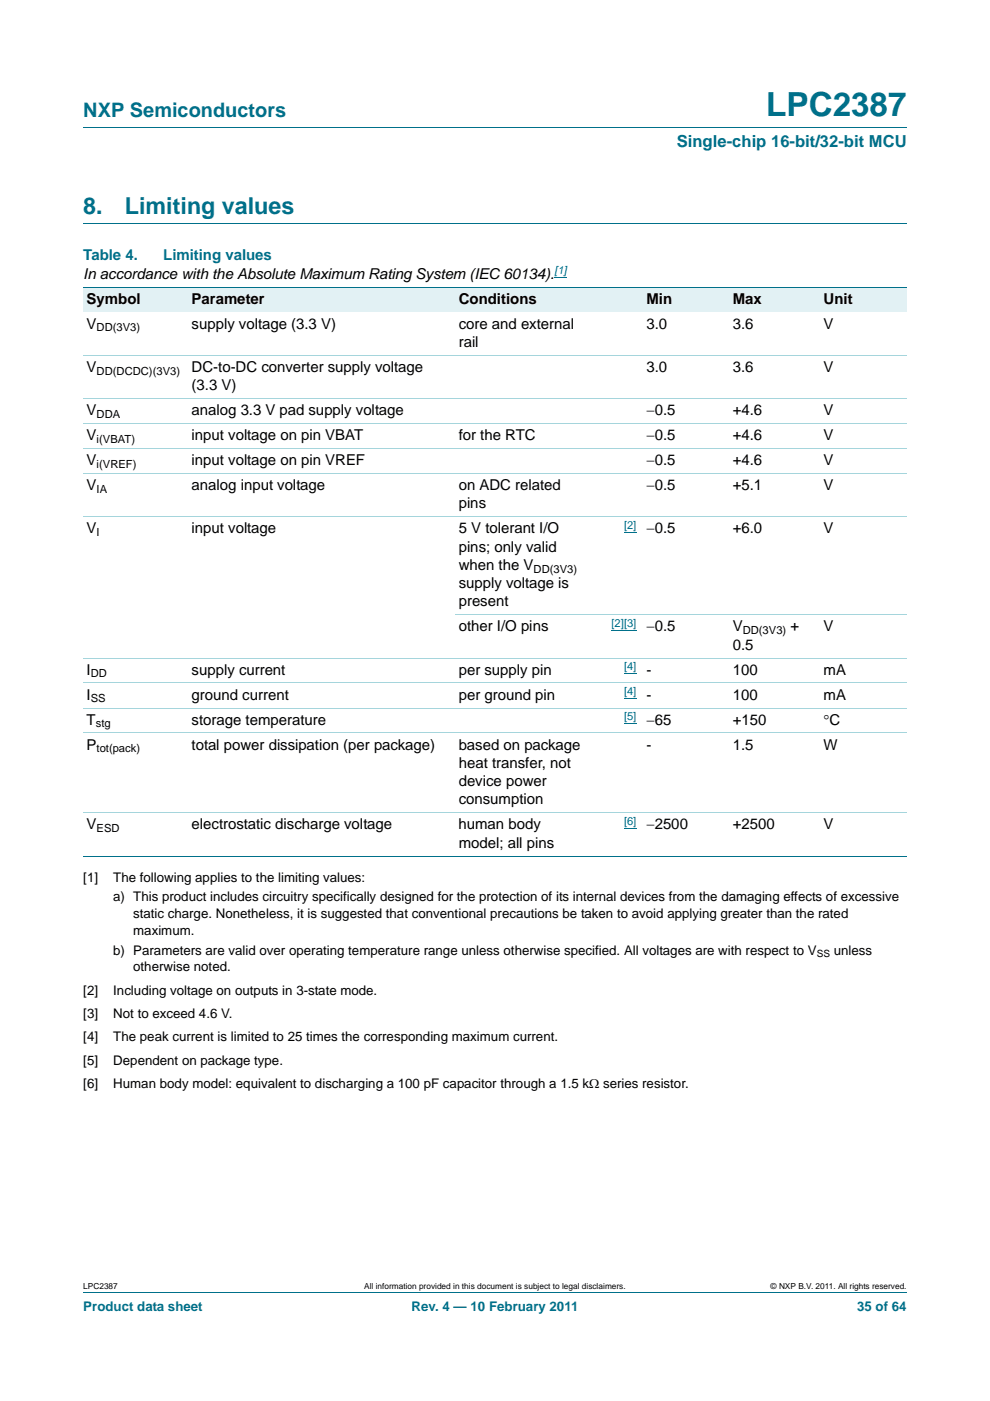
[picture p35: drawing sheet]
<svg xmlns="http://www.w3.org/2000/svg" width="210mm" height="297mm" viewBox="0 0 210 297" stroke-linecap="round" stroke-linejoin="round" font-family="sans-serif">
<defs><g id="words">
<text font-size="7" fill="#00708a" x="162.5" y="24.6">LPC2387</text>
<g font-size="4.9" fill="#00708a">
<text x="17.7" y="45.4">8.</text>
<text x="26.5" y="45.4">Limiting values</text>
</g>
<text font-size="4.2" fill="#00708a" x="17.7" y="24.9">NXP Semiconductors</text>
<text font-size="3.5" fill="#00708a" x="143.5" y="31.1">Single-chip 16-bit/32-bit MCU</text>
<g font-size="3.2" fill="#00708a">
<text x="17.7" y="55.2">Table 4.</text>
<text x="34.6" y="55.2">Limiting values</text>
</g>
<g font-size="3.2">
<text x="17.7" y="59.1">In accordance with the Absolute Maximum Rating System (IEC 60134).</text>
<text x="18.4" y="64.4">Symbol</text>
<text x="40.6" y="64.4">Parameter</text>
<text x="97.3" y="64.4">Conditions</text>
<text x="137.1" y="64.4">Min</text>
<text x="155.4" y="64.4">Max</text>
<text x="174.7" y="64.4">Unit</text>
<text x="18.4" y="69.7">V</text>
<text x="40.6" y="69.7">supply voltage (3.3 V)</text>
<text x="97.3" y="69.7">core and external</text>
<text x="137.1" y="69.7">3.0</text>
<text x="155.4" y="69.7">3.6</text>
<text x="174.7" y="69.7">V</text>
<text x="97.3" y="73.6">rail</text>
<text x="18.4" y="78.8">V</text>
<text x="40.6" y="78.8">DC-to-DC converter supply voltage</text>
<text x="40.6" y="82.7">(3.3 V)</text>
<text x="137.1" y="78.8">3.0</text>
<text x="155.4" y="78.8">3.6</text>
<text x="174.7" y="78.8">V</text>
<text x="18.4" y="88">V</text>
<text x="40.6" y="88">analog 3.3 V pad supply voltage</text>
<text x="137.1" y="88">−0.5</text>
<text x="155.4" y="88">+4.6</text>
<text x="174.7" y="88">V</text>
<text x="18.4" y="93.3">V</text>
<text x="40.6" y="93.3">input voltage on pin VBAT</text>
<text x="97.3" y="93.3">for the RTC</text>
<text x="137.1" y="93.3">−0.5</text>
<text x="155.4" y="93.3">+4.6</text>
<text x="174.7" y="93.3">V</text>
<text x="18.4" y="98.6">V</text>
<text x="40.6" y="98.6">input voltage on pin VREF</text>
<text x="137.1" y="98.6">−0.5</text>
<text x="155.4" y="98.6">+4.6</text>
<text x="174.7" y="98.6">V</text>
<text x="18.4" y="103.9">V</text>
<text x="40.6" y="103.9">analog input voltage</text>
<text x="97.3" y="103.9">on ADC related</text>
<text x="97.3" y="107.8">pins</text>
<text x="137.1" y="103.9">−0.5</text>
<text x="155.4" y="103.9">+5.1</text>
<text x="174.7" y="103.9">V</text>
<text x="18.4" y="113.1">V</text>
<text x="40.6" y="113.1">input voltage</text>
<text x="97.3" y="113.1">5 V tolerant I/O</text>
<text x="137.1" y="113.1">−0.5</text>
<text x="155.4" y="113.1">+6.0</text>
<text x="174.7" y="113.1">V</text>
<text x="97.3" y="116.9">pins; only valid</text>
<text x="97.3" y="120.8">when the V</text>
<text x="97.3" y="124.7">supply voltage is</text>
<text x="97.3" y="128.6">present</text>
<text x="97.3" y="133.9">other I/O pins</text>
<text x="137.1" y="133.9">−0.5</text>
<text x="155.4" y="133.9">V</text>
<text x="155.4" y="137.8">0.5</text>
<text x="167.7" y="133.9">+</text>
<text x="174.7" y="133.9">V</text>
<text x="18.4" y="143">I</text>
<text x="40.6" y="143">supply current</text>
<text x="97.3" y="143">per supply pin</text>
<text x="137.1" y="143">-</text>
<text x="155.4" y="143">100</text>
<text x="174.7" y="143">mA</text>
<text x="18.4" y="148.3">I</text>
<text x="40.6" y="148.3">ground current</text>
<text x="97.3" y="148.3">per ground pin</text>
<text x="137.1" y="148.3">-</text>
<text x="155.4" y="148.3">100</text>
<text x="174.7" y="148.3">mA</text>
<text x="18.4" y="153.6">T</text>
<text x="40.6" y="153.6">storage temperature</text>
<text x="137.1" y="153.6">−65</text>
<text x="155.4" y="153.6">+150</text>
<text x="174.7" y="153.6">°C</text>
<text x="18.4" y="158.9">P</text>
<text x="40.6" y="158.9">total power dissipation (per package)</text>
<text x="97.3" y="158.9">based on package</text>
<text x="137.1" y="158.9">-</text>
<text x="155.4" y="158.9">1.5</text>
<text x="174.7" y="158.9">W</text>
<text x="97.3" y="162.8">heat transfer, not</text>
<text x="97.3" y="166.7">device power</text>
<text x="97.3" y="170.6">consumption</text>
<text x="18.4" y="175.9">V</text>
<text x="40.6" y="175.9">electrostatic discharge voltage</text>
<text x="97.3" y="175.9">human body</text>
<text x="97.3" y="179.7">model; all pins</text>
<text x="137.1" y="175.9">−2500</text>
<text x="155.4" y="175.9">+2500</text>
<text x="174.7" y="175.9">V</text>
</g>
<g font-size="2.8">
<text x="17.7" y="186.9">[1]</text>
<text x="24" y="186.9">The following applies to the limiting values:</text>
<text x="24" y="191.1">a) This product includes circuitry specifically designed for the protection of its internal devices from the damaging effects of excessive</text>
<text x="28.3" y="194.7">static charge. Nonetheless, it is suggested that conventional precautions be taken to avoid applying greater than the rated</text>
<text x="24" y="202.4">b) Parameters are valid over operating temperature range unless otherwise specified. All voltages are with respect to V</text>
<text x="28.3" y="198.2">maximum.</text>
<text x="176.8" y="202.4">unless</text>
<text x="28.3" y="206">otherwise noted.</text>
<text x="17.7" y="210.9">[2]</text>
<text x="17.7" y="215.8">[3]</text>
<text x="24" y="210.9">Including voltage on outputs in 3-state mode.</text>
<text x="24" y="215.8">Not to exceed 4.6 V.</text>
<text x="17.7" y="220.8">[4]</text>
<text x="24" y="220.8">The peak current is limited to 25 times the corresponding maximum current.</text>
<text x="17.7" y="225.7">[5]</text>
<text x="24" y="225.7">Dependent on package type.</text>
<text x="17.7" y="230.7">[6]</text>
<text x="24" y="230.7">Human body model: equivalent to discharging a 100 pF capacitor through a 1.5 kΩ series resistor.</text>
</g>
<g font-size="2.8" fill="#00708a">
<text x="17.7" y="277.9">Product data sheet</text>
<text x="87.3" y="277.9">Rev. 4 — 10 February 2011</text>
<text x="181.8" y="277.9">35 of 64</text>
</g>
<g font-size="2.4" fill="#00f">
<text x="117.6" y="58.1">[1]</text>
<text x="132.4" y="112.1">[2]</text>
<text x="129.7" y="132.9">[2][3]</text>
<text x="132.4" y="142.1">[4]</text>
<text x="132.4" y="147.4">[4]</text>
<text x="132.4" y="152.7">[5]</text>
<text x="132.4" y="174.9">[6]</text>
</g>
<g font-size="2.4">
<text x="20.5" y="70.2">DD(3V3)</text>
<text x="20.5" y="79.4">DD(DCDC)(3V3)</text>
<text x="20.5" y="88.6">DDA</text>
<text x="20.5" y="93.9">i(VBAT)</text>
<text x="20.5" y="99.2">i(VREF)</text>
<text x="20.5" y="104.5">IA</text>
<text x="20.5" y="113.6">I</text>
<text x="113.2" y="121.4">DD(3V3)</text>
<text x="157.5" y="134.5">DD(3V3)</text>
<text x="19.3" y="143.6">DD</text>
<text x="19.3" y="148.9">SS</text>
<text x="20.3" y="154.2">stg</text>
<text x="20.5" y="159.5">tot(pack)</text>
<text x="20.5" y="176.4">ESD</text>
</g>
<text font-size="2.1" x="173.2" y="202.9">SS</text>
<g font-size="1.8">
<text x="17.7" y="273.3">LPC2387</text>
<text x="77.2" y="273.3">All information provided in this document is subject to legal disclaimers.</text>
<text x="163.5" y="273.3">© NXP B.V. 2011. All rights reserved.</text>
</g>
</g></defs>
<path d="M17.7 27h174.6M17.7 47.4h174.6M17.7 273.9h174.6" fill="none" stroke="#00708a" stroke-width=".21"/>
<path d="M117.6 58.8h2.6" fill="none" stroke="#00f" stroke-width=".21"/>
<g fill="#e2f1f4">
<path d="M17.7 60.9h22.2v5.2h-22.2z"/>
<path d="M39.9 60.9h56.7v5.2h-56.7z"/>
<path d="M96.6 60.9h29.1v5.2h-29.1z"/>
<path d="M125.7 60.9h29v5.2h-29z"/>
<path d="M154.7 60.9h19.3v5.2h-19.3z"/>
<path d="M174 60.9h18.3v5.2h-18.3z"/>
</g>
<path d="M132.4 112.8h2.6M129.7 133.6h5.3M132.4 142.8h2.6M132.4 148.1h2.6M132.4 153.4h2.6M132.4 175.6h2.6" fill="none" stroke="#00f" stroke-width=".21"/>
<path d="M17.7 60.9h174.6M17.7 181.5h174.6" fill="none" stroke="#00708a" stroke-width=".21"/>
<path d="M17.7 75.3h174.6M17.7 84.5h174.6M17.7 89.8h174.6M17.7 95.1h174.6M17.7 100.4h174.6M17.7 109.5h174.6M17.7 139.5h174.6M96.6 130.3h95.7M17.7 144.8h174.6M17.7 150.1h174.6M17.7 155.4h174.6M17.7 172.3h174.6" fill="none" stroke="#a5d5dc" stroke-width=".21"/>
<use href="#words"/>
</svg>
